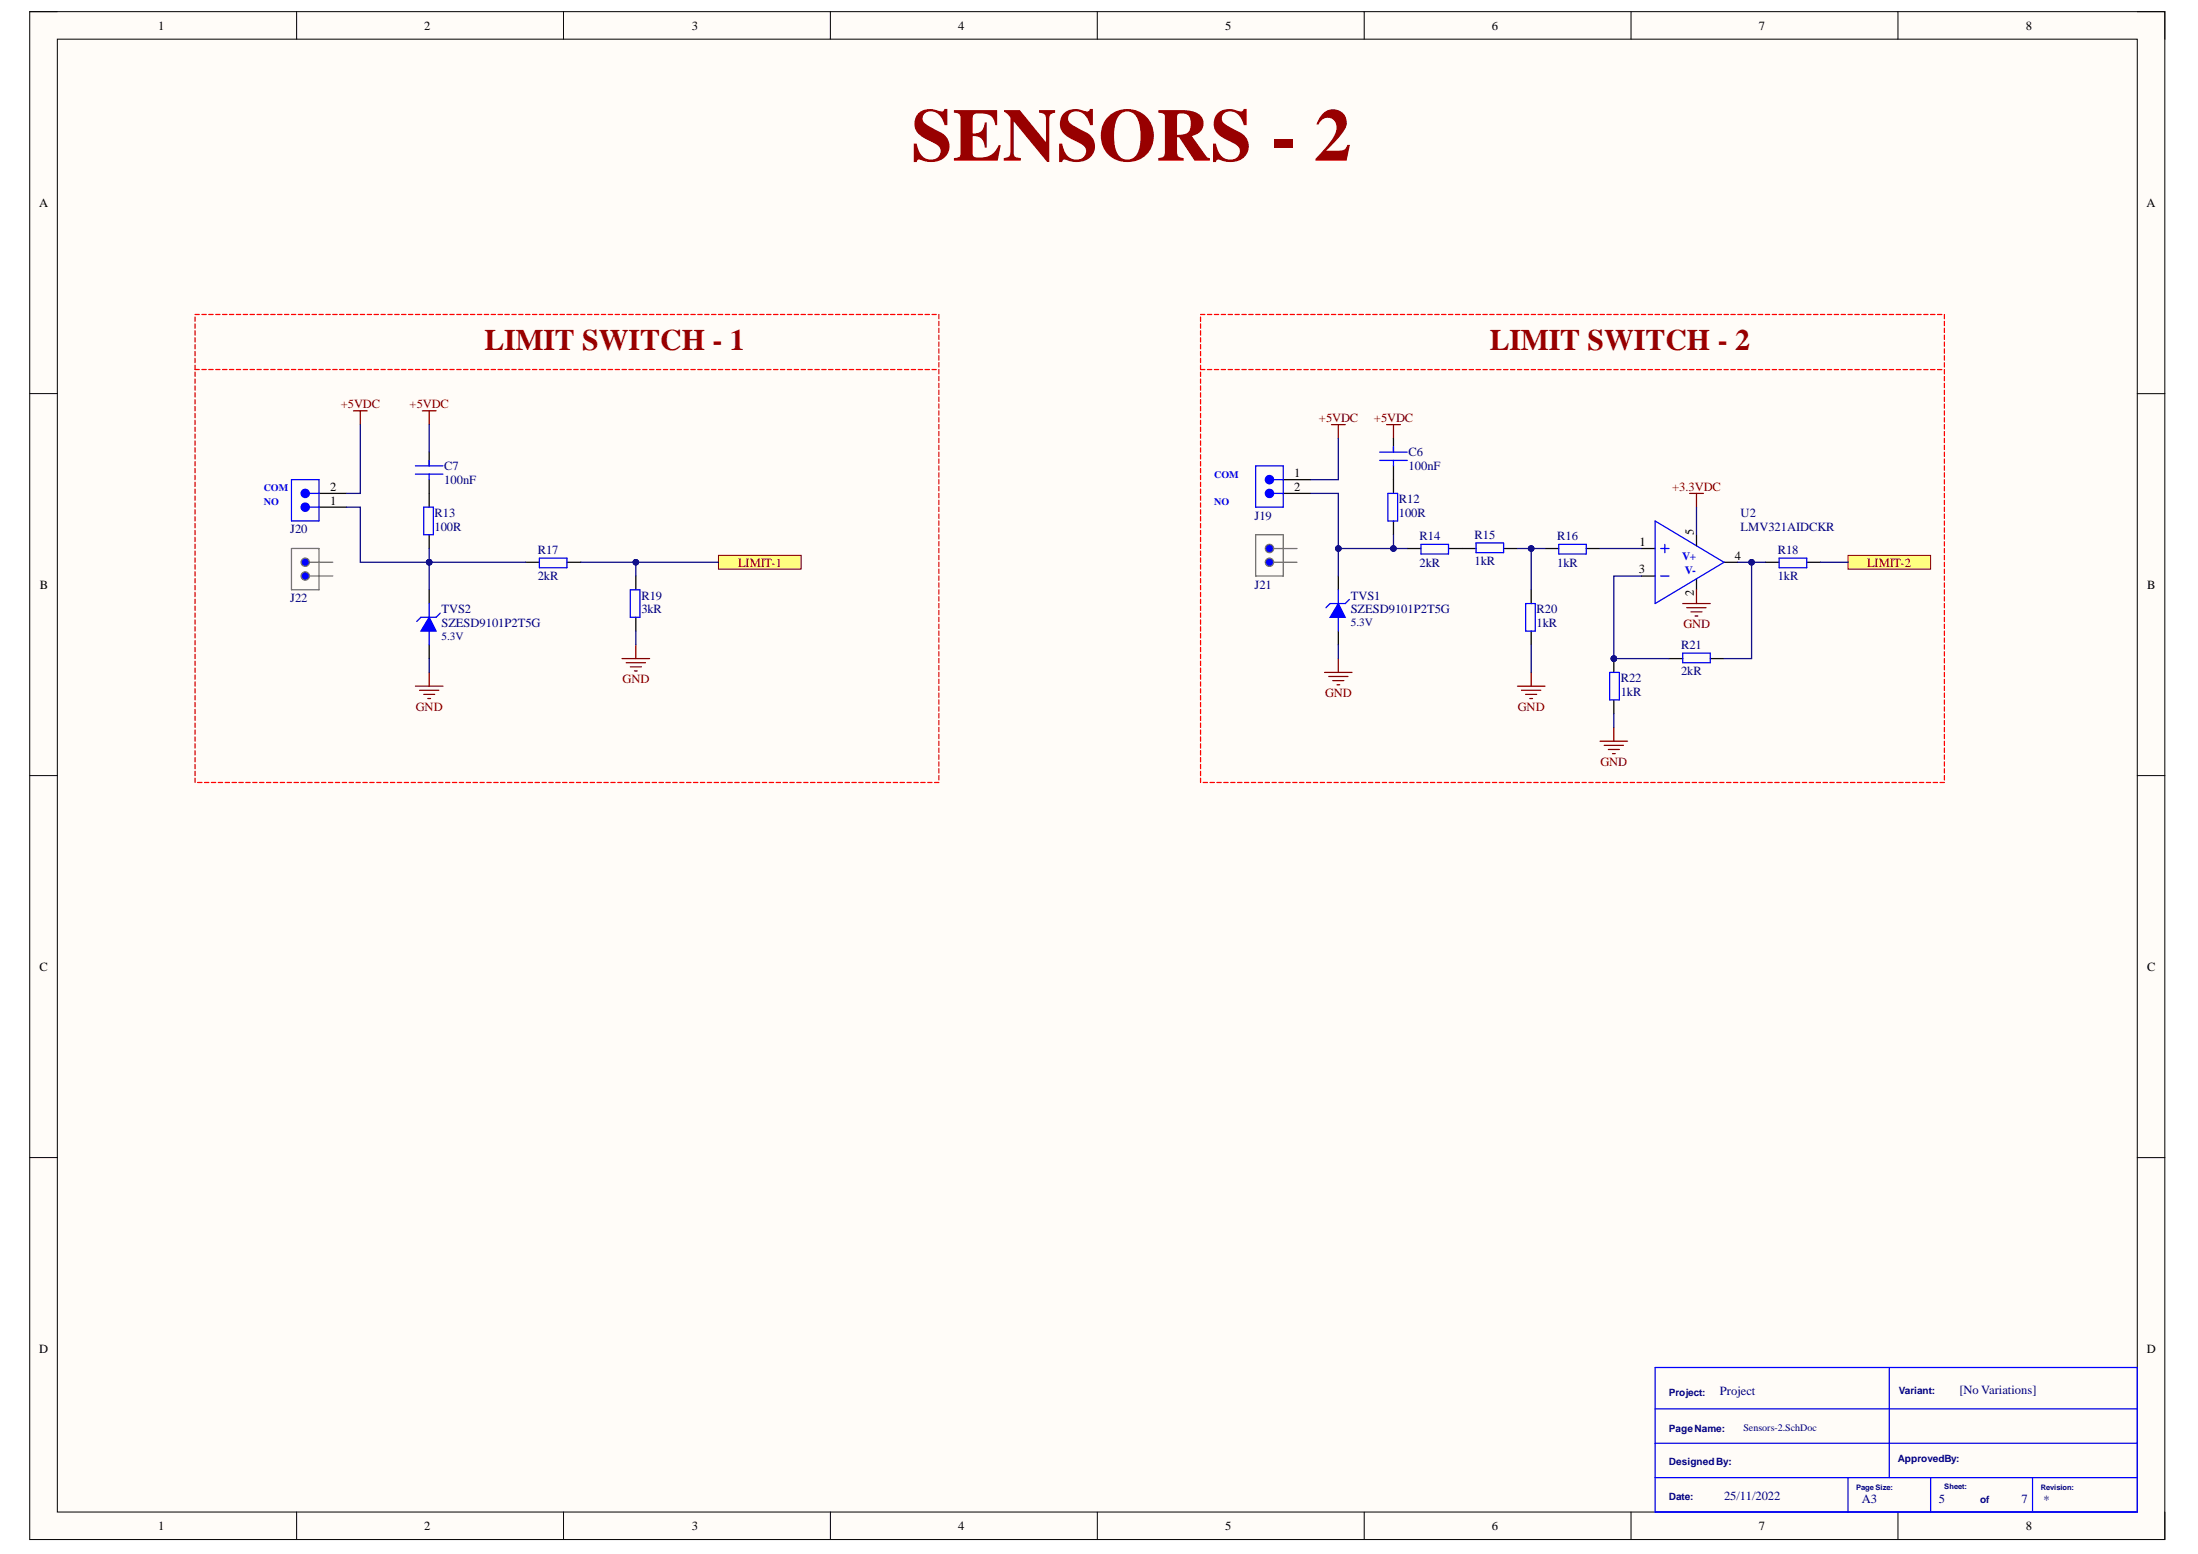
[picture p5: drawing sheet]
<svg xmlns="http://www.w3.org/2000/svg" width="297mm" height="210mm" viewBox="0 0 297 210" stroke-linecap="round" stroke-linejoin="round" font-family="sans-serif">
<defs><g id="words">
<text font-size="10.1" fill="#980000" x="123.1" y="21.7">SENSORS - 2</text>
<g font-size="4" fill="#980000">
<text x="65.5" y="47.2">LIMIT SWITCH - 1</text>
<text x="201.3" y="47.2">LIMIT SWITCH - 2</text>
</g>
<g font-size="1.7">
<text x="21.4" y="4">1</text>
<text x="57.3" y="4">2</text>
<text x="93.5" y="4">3</text>
<text x="129.5" y="4">4</text>
<text x="165.6" y="4">5</text>
<text x="201.6" y="4">6</text>
<text x="237.7" y="4">7</text>
<text x="273.8" y="4">8</text>
<text x="5.3" y="27.9">A</text>
<text x="290.1" y="27.9">A</text>
<text x="174.9" y="64.4">1</text>
<text x="44.6" y="68.2">1</text>
<text x="44.6" y="66.3">2</text>
<text x="174.9" y="66.3">2</text>
<text x="221.5" y="77.4">3</text>
<text x="221.6" y="73.7">1</text>
<text x="228.9" y="72.2" transform="rotate(-90 228.9 72.2)">5</text>
<text x="234.5" y="75.6">4</text>
<text x="5.4" y="79.6">B</text>
<text x="228.9" y="80.4" transform="rotate(-90 228.9 80.4)">2</text>
<text x="290.2" y="79.6">B</text>
<text x="5.3" y="131.1">C</text>
<text x="290.2" y="131.1">C</text>
<text x="5.3" y="182.7">D</text>
<text x="290.1" y="182.7">D</text>
<text x="21.4" y="206.7">1</text>
<text x="57.3" y="206.7">2</text>
<text x="93.5" y="206.7">3</text>
<text x="129.5" y="206.7">4</text>
<text x="165.6" y="206.7">5</text>
<text x="201.6" y="206.7">6</text>
<text x="237.7" y="206.7">7</text>
<text x="273.8" y="206.7">8</text>
</g>
<g font-size="1.7" fill="#800000">
<text x="46" y="55.1">+5VDC</text>
<text x="55.4" y="55.1">+5VDC</text>
<text x="178.2" y="57">+5VDC</text>
<text x="185.7" y="57">+5VDC</text>
<text x="226" y="66.3">+3.3VDC</text>
<text x="99.7" y="76.5">LIMIT-1</text>
<text x="252.3" y="76.5">LIMIT-2</text>
<text x="227.5" y="84.9">GND</text>
<text x="84.1" y="92.3">GND</text>
<text x="179.1" y="94.2">GND</text>
<text x="56.2" y="96">GND</text>
<text x="205.1" y="96">GND</text>
<text x="216.3" y="103.5">GND</text>
</g>
<g font-size="1.7" fill="#000080">
<text x="60" y="65.4">100nF</text>
<text x="60" y="63.5">C7</text>
<text x="190.4" y="63.5">100nF</text>
<text x="190.4" y="61.7">C6</text>
<text x="58.7" y="71.7">100R</text>
<text x="58.7" y="69.8">R13</text>
<text x="169.5" y="70.2">J19</text>
<text x="189.1" y="69.8">100R</text>
<text x="189.1" y="68">R12</text>
<text x="235.2" y="69.8">U2</text>
<text x="235.2" y="71.7">LMV321AIDCKR</text>
<text x="39.2" y="72">J20</text>
<text x="72.7" y="74.8">R17</text>
<text x="191.8" y="76.5">2kR</text>
<text x="191.8" y="73">R14</text>
<text x="199.3" y="76.4">1kR</text>
<text x="199.3" y="72.8">R15</text>
<text x="210.4" y="76.5">1kR</text>
<text x="210.4" y="73">R16</text>
<text x="240.3" y="74.8">R18</text>
<text x="39.2" y="81.4">J22</text>
<text x="59.7" y="82.9">TVS2</text>
<text x="72.7" y="78.4">2kR</text>
<text x="86.7" y="82.9">3kR</text>
<text x="86.7" y="81">R19</text>
<text x="169.5" y="79.5">J21</text>
<text x="182.5" y="81">TVS1</text>
<text x="182.5" y="82.9">SZESD9101P2T5G</text>
<text x="207.7" y="82.9">R20</text>
<text x="240.3" y="78.4">1kR</text>
<text x="59.7" y="84.7">SZESD9101P2T5G</text>
<text x="207.7" y="84.7">1kR</text>
<text x="227.2" y="87.7">R21</text>
<text x="219" y="94">1kR</text>
<text x="219" y="92.1">R22</text>
<text x="227.2" y="91.2">2kR</text>
<text x="232.4" y="188.4">Project</text>
<text x="264.8" y="188.3">[No Variations]</text>
<text x="233" y="202.6">25/11/2022</text>
<text x="251.6" y="203">A3</text>
<text x="262" y="203">5</text>
<text x="273.2" y="203">7</text>
<text x="276.2" y="203.1">*</text>
</g>
<g font-size="1.5" fill="#00f">
<text x="227.3" y="75.6">V+</text>
<text x="227.7" y="77.5">V-</text>
</g>
<g font-size="1.5" fill="#000080">
<text x="59.7" y="86.4">5.3V</text>
<text x="182.5" y="84.5">5.3V</text>
</g>
<g font-size="1.4" fill="#00f">
<text x="164.1" y="64.5">COM</text>
<text x="35.6" y="66.4">COM</text>
<text x="35.6" y="68.2">NO</text>
<text x="164.1" y="68.2">NO</text>
</g>
<g font-size="1.4" fill="#000080">
<text x="225.5" y="188.5">Project:</text>
<text x="256.6" y="188.4">Variant:</text>
<text x="225.5" y="193.4">PageName:</text>
<text x="225.5" y="197.8">DesignedBy:</text>
<text x="235.6" y="193.3">Sensors-2.SchDoc</text>
<text x="256.5" y="197.5">ApprovedBy:</text>
<text x="225.5" y="202.7">Date:</text>
<text x="267.6" y="203.1">of</text>
</g>
<g font-size="1" fill="#000080">
<text x="250.8" y="201.2">Page Size:</text>
<text x="262.8" y="201.1">Sheet:</text>
<text x="275.8" y="201.2">Revision:</text>
</g>
</g></defs>
<path d="M4 1.6h288.6v206.4h-288.6z" fill-rule="evenodd" fill="#fffcf8"/>
<path d="M4 1.6h288.6v206.4h-288.6z" fill="none" stroke="#000" stroke-width=".14"/>
<path d="M7.7 5.3h281.1v198.9h-281.1z" fill-rule="evenodd" fill="#fffcf8"/>
<g fill="none" stroke="#000" stroke-width=".14">
<path d="M4 1.6h3.7M7.7 5.3h281.1v198.9h-281.1zM40.1 1.6v3.7M76.2 1.6v3.7M112.2 1.6v3.7M148.3 1.6v3.7M184.4 1.6v3.7M220.4 1.6v3.7M256.5 1.6v3.7M288.8 1.6h3.8v3.7M4 53.2h3.7M288.8 53.2h3.8"/>
<path d="M4 104.8h3.7M288.8 104.8h3.8M4 156.4h3.7M288.8 156.4h3.8M40.1 204.2v3.8M76.2 204.2v3.8M112.2 204.2v3.8M148.3 204.2v3.8M184.4 204.2v3.8M220.4 204.2v3.8M256.5 204.2v3.8M292.6 204.2v3.8"/>
</g>
<g fill="none" stroke="#00f" stroke-width=".17">
<path d="M57.3 68.5h1.3v3.7h-1.3zM72.9 75.4h3.7v1.3h-3.7zM85.2 79.7h1.3v3.7h-1.3zM56.9 83.4h2M58 81.5v5.6M223.7 190.3h65.1M223.7 194.9h65.1M223.7 199.6h65.1M223.7 184.7h65.1v19.5h-65.1zM249.7 199.6v4.6M255.3 184.7v14.9M260.9 199.6v4.6"/>
<path d="M274.7 199.6v4.5"/>
</g>
<g fill="none" stroke="#f00" stroke-width=".17">
<path d="M26.4 42.8v.6M26.4 43.8v.5M26.4 44.7v.6M26.4 45.6v.6M26.4 46.5v.6M26.4 47.5v.6M26.4 48.4v.6M26.4 49.3v.6h.5M26.4 50.3v.5M26.4 51.2v.6M26.4 52.1v.6M26.4 53.1v.5"/>
<path d="M26.4 54v.6M26.4 54.9v.6M26.4 55.8v.6M26.4 56.8v.5M26.4 57.7v.6M26.4 58.6v.6M26.4 59.6v.5M26.4 42.5h.5M27.3 42.5h.6M27.3 49.9h.6M28.2 42.5h.6M28.2 49.9h.6"/>
<path d="M29.1 42.5h.6M29.1 49.9h.6M30.1 42.5h.6M30.1 49.9h.6M31 42.5h.6M31 49.9h.6M31.9 42.5h.6M31.9 49.9h.6M32.9 42.5h.6M32.9 49.9h.6M33.8 42.5h.6M33.8 49.9h.6"/>
<path d="M34.7 42.5h.6M34.7 49.9h.6M35.7 42.5h.5M35.7 49.9h.5M36.6 42.5h.6M36.6 49.9h.6M37.5 42.5h.6M37.5 49.9h.6M38.5 42.5h.5M38.5 49.9h.5M39.4 42.5h.6M39.4 49.9h.6"/>
<path d="M40.3 42.5h.6M40.3 49.9h.6M41.2 42.5h.6M41.2 49.9h.6M42.2 42.5h.6M42.2 49.9h.6M43.1 42.5h.6M43.1 49.9h.6M44 42.5h.6M44 49.9h.6M45 42.5h.6M45 49.9h.6"/>
<path d="M45.9 42.5h.6M45.9 49.9h.6M46.8 42.5h.6M46.8 49.9h.6M47.8 42.5h.5M47.8 49.9h.5M48.7 42.5h.6M48.7 49.9h.6M49.6 42.5h.6M49.6 49.9h.6M50.6 42.5h.5M50.6 49.9h.5"/>
<path d="M51.5 42.5h.6M51.5 49.9h.6M52.4 42.5h.6M52.4 49.9h.6M53.3 42.5h.6M53.3 49.9h.6M54.3 42.5h.6M54.3 49.9h.6M55.2 42.5h.6M55.2 49.9h.6M56.1 42.5h.6M56.1 49.9h.6"/>
<path d="M57.1 42.5h.6M57.1 49.9h.6M58 42.5h.6M58 49.9h.6M58.9 42.5h.6M58.9 49.9h.6M59.9 42.5h.5M59.9 49.9h.5M60.8 42.5h.6M60.8 49.9h.6M61.7 42.5h.6M61.7 49.9h.6"/>
<path d="M62.7 42.5h.5M62.7 49.9h.5M63.6 42.5h.6M63.6 49.9h.6M64.5 42.5h.6M64.5 49.9h.6M65.4 42.5h.6M65.4 49.9h.6M66.4 42.5h.6M66.4 49.9h.6M67.3 42.5h.6M67.3 49.9h.6"/>
<path d="M68.2 42.5h.6M68.2 49.9h.6M69.2 42.5h.6M69.2 49.9h.6M70.1 42.5h.6M70.1 49.9h.6M71 42.5h.6M71 49.9h.6M72 42.5h.5M72 49.9h.5M72.9 42.5h.6M72.9 49.9h.6"/>
<path d="M73.8 42.5h.6M73.8 49.9h.6M74.8 42.5h.5M74.8 49.9h.5M75.7 42.5h.6M75.7 49.9h.6M76.6 42.5h.6M76.6 49.9h.6M77.5 42.5h.6M77.5 49.9h.6M78.5 42.5h.6M78.5 49.9h.6"/>
<path d="M79.4 42.5h.6M79.4 49.9h.6M80.3 42.5h.6M80.3 49.9h.6M81.3 42.5h.6M81.3 49.9h.6M82.2 42.5h.6M82.2 49.9h.6M83.1 42.5h.6M83.1 49.9h.6M84.1 42.5h.5M84.1 49.9h.5"/>
<path d="M85 42.5h.6M85 49.9h.6M85.9 42.5h.6M85.9 49.9h.6M86.9 42.5h.5M86.9 49.9h.5M87.8 42.5h.6M87.8 49.9h.6M88.7 42.5h.6M88.7 49.9h.6M89.6 42.5h.6M89.6 49.9h.6"/>
<path d="M90.6 42.5h.6M90.6 49.9h.6M91.5 42.5h.6M91.5 49.9h.6M92.4 42.5h.6M92.4 49.9h.6M93.4 42.5h.6M93.4 49.9h.6M94.3 42.5h.6M94.3 49.9h.6M95.2 42.5h.6M95.2 49.9h.6"/>
<path d="M96.2 42.5h.5M96.2 49.9h.5M97.1 42.5h.6M97.1 49.9h.6M98 42.5h.6M98 49.9h.6M99 42.5h.5M99 49.9h.5M99.9 42.5h.6M99.9 49.9h.6M100.8 42.5h.6M100.8 49.9h.6"/>
<path d="M101.7 42.5h.6M101.7 49.9h.6M102.7 42.5h.6M102.7 49.9h.6M103.6 42.5h.6M103.6 49.9h.6M104.5 42.5h.6M104.5 49.9h.6M105.5 42.5h.6M105.5 49.9h.6M106.4 42.5h.6M106.4 49.9h.6"/>
<path d="M107.3 42.5h.6M107.3 49.9h.6M108.3 42.5h.5M108.3 49.9h.5M109.2 42.5h.6M109.2 49.9h.6M110.1 42.5h.6M110.1 49.9h.6M111.1 42.5h.5M111.1 49.9h.5M112 42.5h.6M112 49.9h.6"/>
<path d="M112.9 42.5h.6M112.9 49.9h.6M113.8 42.5h.6M113.8 49.9h.6M114.8 42.5h.6M114.8 49.9h.6M115.7 42.5h.6M115.7 49.9h.6M116.6 42.5h.6M116.6 49.9h.6M117.6 42.5h.6M117.6 49.9h.6"/>
<path d="M118.5 42.5h.6M118.5 49.9h.6M119.4 42.5h.6M119.4 49.9h.6M120.4 42.5h.5M120.4 49.9h.5M121.3 42.5h.6M121.3 49.9h.6M122.2 42.5h.6M122.2 49.9h.6M123.2 42.5h.5M123.2 49.9h.5"/>
<path d="M124.1 42.5h.6M124.1 49.9h.6M125 42.5h.6M125 49.9h.6M125.9 42.5h.6M125.9 49.9h.6M126.9 42.5v.6M126.9 43.4v.6M126.9 44.3v.6M126.9 45.3v.5M126.9 46.2v.6M126.9 47.1v.6"/>
<path d="M126.9 48.1v.5M126.9 49v.6M126.9 49.9v.6M126.9 50.8v.6M126.9 51.8v.6M126.9 52.7v.6M126.9 53.6v.6M126.9 54.6v.5M126.9 55.5v.6M126.9 56.4v.6M126.9 57.3v.6M126.9 58.3v.6"/>
<path d="M126.9 59.2v.6M26.4 60.5v.6M26.4 61.4v.6M26.4 62.3v.6M26.4 63.3v.6M26.4 64.2v.6M26.4 65.1v.6M26.4 66.1v.5M26.4 67v.6M26.4 67.9v.6M26.4 68.9v.5M26.4 69.8v.6"/>
<path d="M26.4 70.7v.6M26.4 71.6v.6M26.4 72.6v.6M26.4 73.5v.6M26.4 74.4v.6M26.4 75.4v.5M26.4 76.3v.6M26.4 77.2v.6M26.4 78.2v.5M26.4 79.1v.6M126.9 60.1v.6M126.9 61.1v.6"/>
<path d="M126.9 62v.6M126.9 62.9v.6M126.9 63.9v.5M126.9 64.8v.6M126.9 65.7v.6M126.9 66.6v.6M126.9 67.6v.6M126.9 68.5v.6M126.9 69.4v.6M126.9 70.4v.5M126.9 71.3v.6M126.9 72.2v.6"/>
<path d="M126.9 73.2v.5M126.9 74.1v.6M126.9 75v.6M126.9 75.9v.6M126.9 76.9v.6M126.9 77.8v.6M126.9 78.7v.6M126.9 79.7v.5M26.4 80v.6M26.4 80.9v.6M26.4 81.9v.6M26.4 82.8v.6"/>
<path d="M26.4 83.7v.6M26.4 84.7v.5M26.4 85.6v.6M26.4 86.5v.6M26.4 87.4v.6M26.4 88.4v.6M26.4 89.3v.6M26.4 90.2v.6M26.4 91.2v.5M26.4 92.1v.6M26.4 93v.6M26.4 94v.5"/>
<path d="M26.4 94.9v.6M26.4 95.8v.6M26.4 96.7v.6M26.4 97.7v.6M26.4 98.6v.6M26.4 99.5v.6M126.9 80.6v.6M126.9 81.5v.6M126.9 82.5v.5M126.9 83.4v.6M126.9 84.3v.6M126.9 85.2v.6"/>
<path d="M126.9 86.2v.6M126.9 87.1v.6M126.9 88v.6M126.9 89v.5M126.9 89.9v.6M126.9 90.8v.6M126.9 91.7v.6M126.9 92.7v.6M126.9 93.6v.6M126.9 94.5v.6M126.9 95.5v.5M126.9 96.4v.6"/>
<path d="M126.9 97.3v.6M126.9 98.3v.5M126.9 99.2v.6M26.4 100.5v.5M26.4 101.4v.6M26.4 102.3v.6M26.4 103.3v.5M26.4 104.2v.6M26.4 105.1v.6M26.7 105.7h.6M27.6 105.7h.6M28.6 105.7h.5"/>
<path d="M29.5 105.7h.6M30.4 105.7h.6M31.4 105.7h.5M32.3 105.7h.6M33.2 105.7h.6M34.1 105.7h.6M35.1 105.7h.6M36 105.7h.6M36.9 105.7h.6M37.9 105.7h.6M38.8 105.7h.6M39.7 105.7h.6"/>
<path d="M40.7 105.7h.5M41.6 105.7h.6M42.5 105.7h.6M43.5 105.7h.5M44.4 105.7h.6M45.3 105.7h.6M46.3 105.7h.5M47.2 105.7h.6M48.1 105.7h.6M49 105.7h.6M50 105.7h.6M50.9 105.7h.6"/>
<path d="M51.8 105.7h.6M52.8 105.7h.5M53.7 105.7h.6M54.6 105.7h.6M55.6 105.7h.5M56.5 105.7h.6M57.4 105.7h.6M58.4 105.7h.5M59.3 105.7h.6M60.2 105.7h.6M61.1 105.7h.6M62.1 105.7h.6"/>
<path d="M63 105.7h.6M63.9 105.7h.6M64.9 105.7h.6M65.8 105.7h.6M66.7 105.7h.6M67.7 105.7h.5M68.6 105.7h.6M69.5 105.7h.6M70.5 105.7h.5M71.4 105.7h.6M72.3 105.7h.6M73.2 105.7h.6"/>
<path d="M74.2 105.7h.6M75.1 105.7h.6M76 105.7h.6M77 105.7h.5M77.9 105.7h.6M78.8 105.7h.6M79.8 105.7h.5M80.7 105.7h.6M81.6 105.7h.6M82.5 105.7h.6M83.5 105.7h.6M84.4 105.7h.6"/>
<path d="M85.3 105.7h.6M86.3 105.7h.6M87.2 105.7h.6M88.1 105.7h.6M89.1 105.7h.5M90 105.7h.6M90.9 105.7h.6M91.9 105.7h.5M92.8 105.7h.6M93.7 105.7h.6M94.7 105.7h.5M95.6 105.7h.6"/>
<path d="M96.5 105.7h.6M97.4 105.7h.6M98.4 105.7h.6M99.3 105.7h.6M100.2 105.7h.6M101.2 105.7h.5M102.1 105.7h.6M103 105.7h.6M104 105.7h.5M104.9 105.7h.6M105.8 105.7h.6M106.8 105.7h.5"/>
<path d="M107.7 105.7h.6M108.6 105.7h.6M109.5 105.7h.6M110.5 105.7h.6M111.4 105.7h.6M112.3 105.7h.6M113.3 105.7h.5M114.2 105.7h.6M115.1 105.7h.6M116.1 105.7h.5M117 105.7h.6M117.9 105.7h.6"/>
<path d="M118.9 105.7h.5M119.8 105.7h.6M120.7 105.7h.6M121.6 105.7h.6M122.6 105.7h.6M123.5 105.7h.6M124.4 105.7h.6M125.4 105.7h.5M126.3 105.7h.6M126.9 100.1v.6M126.9 101v.6M126.9 102v.6"/>
<path d="M126.9 102.9v.6M126.9 103.8v.6M126.9 104.8v.5"/>
</g>
<path d="M47.8 55.5h1.8M48.7 55.5v1.8M84.1 89h3.7M84.6 89.5h2.6M85.2 90.1h1.5M85.7 90.6h.4M85.9 87.1v1.9" fill="none" stroke="#800000" stroke-width=".17"/>
<path d="M58 66.6v1.9M58 72.2v1.9M58 79.7v1.8M71 75.9h1.9M76.6 75.9h1.9M85.9 77.8v1.9M58 87.1v1.9M85.9 83.4v1.8" fill="none" stroke="#000" stroke-width=".17"/>
<path d="M58 83.4l.9 1.8h-2z" fill="#00f"/>
<path d="M180.9 79.7v5.5M187.6 66.6h1.3v3.8h-1.3zM192 73.5h3.8v1.3h-3.8zM223.7 70.4l9.3 5.5-9.3 5.6zM224.4 77.8h1.1M224.4 74.1h1.1M225 73.5v1.2M56.9 83.4l-.6 .5M58 83.4l.9 1.8h-2zM59.5 82.8l-.6 .6M179.8 81.5h2" fill="none" stroke="#00f" stroke-width=".17"/>
<g fill="none" stroke="#800000" stroke-width=".17">
<path d="M179.9 57.4h1.9M180.9 57.4v1.8M228.3 66.6h1.9M229.3 66.6v1.9M229.3 79.7v1.8M56.1 92.7h3.8M56.7 93.2h2.6M57.3 93.8h1.4M57.8 94.4h.4M58 90.8v1.9M227.4 81.5h3.7M228 82.1h2.6"/>
<path d="M228.5 82.6h1.5M229.1 83.2h.3"/>
</g>
<g fill="none" stroke="#f00" stroke-width=".17">
<path d="M162.2 42.8v.6M162.2 43.8v.5M162.2 44.7v.6M162.2 45.6v.6M162.2 46.5v.6M162.2 47.5v.6M162.2 48.4v.6M162.2 49.3v.6h.6M162.2 50.3v.5M162.2 51.2v.6M162.2 52.1v.6M162.2 53.1v.5"/>
<path d="M162.2 54v.6M162.2 54.9v.6M162.2 55.8v.6M162.2 56.8v.5M162.2 57.7v.6M162.2 58.6v.6M162.2 59.6v.5M162.2 42.5h.6M163.2 42.5h.6M163.2 49.9h.6M164.1 42.5h.6M164.1 49.9h.6"/>
<path d="M165 42.5h.6M165 49.9h.6M166 42.5h.6M166 49.9h.6M166.9 42.5h.6M166.9 49.9h.6M167.8 42.5h.6M167.8 49.9h.6M168.8 42.5h.5M168.8 49.9h.5M169.7 42.5h.6M169.7 49.9h.6"/>
<path d="M170.6 42.5h.6M170.6 49.9h.6M171.6 42.5h.5M171.6 49.9h.5M172.5 42.5h.6M172.5 49.9h.6M173.4 42.5h.6M173.4 49.9h.6M174.3 42.5h.6M174.3 49.9h.6M175.3 42.5h.6M175.3 49.9h.6"/>
<path d="M176.2 42.5h.6M176.2 49.9h.6M177.1 42.5h.6M177.1 49.9h.6M178.1 42.5h.6M178.1 49.9h.6M179 42.5h.6M179 49.9h.6M179.9 42.5h.6M179.9 49.9h.6M180.9 42.5h.5M180.9 49.9h.5"/>
<path d="M181.8 42.5h.6M181.8 49.9h.6M182.7 42.5h.6M182.7 49.9h.6M183.7 42.5h.5M183.7 49.9h.5M184.6 42.5h.6M184.6 49.9h.6M185.5 42.5h.6M185.5 49.9h.6M186.5 42.5h.5M186.5 49.9h.5"/>
<path d="M187.4 42.5h.6M187.4 49.9h.6M188.3 42.5h.6M188.3 49.9h.6M189.2 42.5h.6M189.2 49.9h.6M190.2 42.5h.6M190.2 49.9h.6M191.1 42.5h.6M191.1 49.9h.6M192 42.5h.6M192 49.9h.6"/>
<path d="M193 42.5h.5M193 49.9h.5M193.9 42.5h.6M193.9 49.9h.6M194.8 42.5h.6M194.8 49.9h.6M195.8 42.5h.5M195.8 49.9h.5M196.7 42.5h.6M196.7 49.9h.6M197.6 42.5h.6M197.6 49.9h.6"/>
<path d="M198.5 42.5h.6M198.5 49.9h.6M199.5 42.5h.6M199.5 49.9h.6M200.4 42.5h.6M200.4 49.9h.6M201.3 42.5h.6M201.3 49.9h.6M202.3 42.5h.5M202.3 49.9h.5M203.2 42.5h.6M203.2 49.9h.6"/>
<path d="M204.1 42.5h.6M204.1 49.9h.6M205.1 42.5h.5M205.1 49.9h.5M206 42.5h.6M206 49.9h.6M206.9 42.5h.6M206.9 49.9h.6M207.9 42.5h.5M207.9 49.9h.5M208.8 42.5h.6M208.8 49.9h.6"/>
<path d="M209.7 42.5h.6M209.7 49.9h.6M210.6 42.5h.6M210.6 49.9h.6M211.6 42.5h.6M211.6 49.9h.6M212.5 42.5h.6M212.5 49.9h.6M213.4 42.5h.6M213.4 49.9h.6M214.4 42.5h.6M214.4 49.9h.6"/>
<path d="M215.3 42.5h.6M215.3 49.9h.6M216.2 42.5h.6M216.2 49.9h.6M217.2 42.5h.5M217.2 49.9h.5M218.1 42.5h.6M218.1 49.9h.6M219 42.5h.6M219 49.9h.6M220 42.5h.5M220 49.9h.5"/>
<path d="M220.9 42.5h.6M220.9 49.9h.6M221.8 42.5h.6M221.8 49.9h.6M222.7 42.5h.6M222.7 49.9h.6M223.7 42.5h.6M223.7 49.9h.6M224.6 42.5h.6M224.6 49.9h.6M225.5 42.5h.6M225.5 49.9h.6"/>
<path d="M226.5 42.5h.6M226.5 49.9h.6M227.4 42.5h.6M227.4 49.9h.6M228.3 42.5h.6M228.3 49.9h.6M229.3 42.5h.5M229.3 49.9h.5M230.2 42.5h.6M230.2 49.9h.6M231.1 42.5h.6M231.1 49.9h.6"/>
<path d="M232.1 42.5h.5M232.1 49.9h.5M233 42.5h.6M233 49.9h.6M233.9 42.5h.6M233.9 49.9h.6M234.8 42.5h.6M234.8 49.9h.6M235.8 42.5h.6M235.8 49.9h.6M236.7 42.5h.6M236.7 49.9h.6"/>
<path d="M237.6 42.5h.6M237.6 49.9h.6M238.6 42.5h.5M238.6 49.9h.5M239.5 42.5h.6M239.5 49.9h.6M240.4 42.5h.6M240.4 49.9h.6M241.4 42.5h.5M241.4 49.9h.5M242.3 42.5h.6M242.3 49.9h.6"/>
<path d="M243.2 42.5h.6M243.2 49.9h.6M244.2 42.5h.5M244.2 49.9h.5M245.1 42.5h.6M245.1 49.9h.6M246 42.5h.6M246 49.9h.6M247 42.5h.5M247 49.9h.5M247.9 42.5h.6M247.9 49.9h.6"/>
<path d="M248.8 42.5h.6M248.8 49.9h.6M249.7 42.5h.6M249.7 49.9h.6M250.7 42.5h.6M250.7 49.9h.6M251.6 42.5h.6M251.6 49.9h.6M252.5 42.5h.6M252.5 49.9h.6M253.5 42.5h.5M253.5 49.9h.5"/>
<path d="M254.4 42.5h.6M254.4 49.9h.6M255.3 42.5h.6M255.3 49.9h.6M256.3 42.5h.5M256.3 49.9h.5M257.2 42.5h.6M257.2 49.9h.6M258.1 42.5h.6M258.1 49.9h.6M259 42.5h.6M259 49.9h.6"/>
<path d="M260 42.5h.6M260 49.9h.6M260.9 42.5h.6M260.9 49.9h.6M261.8 42.5h.6M261.8 49.9h.6M262.8 42.5v.6M262.8 43.4v.6M262.8 44.3v.6M262.8 45.3v.5M262.8 46.2v.6M262.8 47.1v.6"/>
<path d="M262.8 48.1v.5M262.8 49v.6M262.8 49.9v.6M262.8 50.9v.5M262.8 51.8v.6M262.8 52.7v.6M262.8 53.6v.6M262.8 54.6v.5M262.8 55.5v.6M262.8 56.4v.6M262.8 57.4v.5M262.8 58.3v.6"/>
<path d="M262.8 59.2v.6M162.2 60.5v.6M162.2 61.4v.6M162.2 62.3v.6M162.2 63.3v.6M162.2 64.2v.6M162.2 65.1v.6M162.2 66.1v.5M162.2 67v.6M162.2 67.9v.6M162.2 68.9v.5M162.2 69.8v.6"/>
<path d="M162.2 70.7v.6M162.2 71.6v.6M162.2 72.6v.6M162.2 73.5v.6M162.2 74.4v.6M162.2 75.4v.5M162.2 76.3v.6M162.2 77.2v.6M162.2 78.2v.5M162.2 79.1v.6M262.8 60.1v.6M262.8 61.1v.6"/>
<path d="M262.8 62v.6M262.8 62.9v.6M262.8 63.9v.5M262.8 64.8v.6M262.8 65.7v.6M262.8 66.6v.6M262.8 67.6v.6M262.8 68.5v.6M262.8 69.4v.6M262.8 70.4v.6M262.8 71.3v.6M262.8 72.2v.6"/>
<path d="M262.8 73.2v.5M262.8 74.1v.6M262.8 75v.6M262.8 75.9v.6M262.8 76.9v.6M262.8 77.8v.6M262.8 78.7v.6M262.8 79.7v.5M162.2 80v.6M162.2 80.9v.6M162.2 81.9v.6M162.2 82.8v.6"/>
<path d="M162.2 83.7v.6M162.2 84.7v.5M162.2 85.6v.6M162.2 86.5v.6M162.2 87.4v.6M162.2 88.4v.6M162.2 89.3v.6M162.2 90.2v.6M162.2 91.2v.5M162.2 92.1v.6M162.2 93v.6M162.2 94v.5"/>
<path d="M162.2 94.9v.6M162.2 95.8v.6M162.2 96.7v.6M162.2 97.7v.6M162.2 98.6v.6M162.2 99.5v.6M262.8 80.6v.6M262.8 81.5v.6M262.8 82.5v.5M262.8 83.4v.6M262.8 84.3v.6M262.8 85.2v.6"/>
<path d="M262.8 86.2v.6M262.8 87.1v.6M262.8 88v.6M262.8 89v.5M262.8 89.9v.6M262.8 90.8v.6M262.8 91.8v.5M262.8 92.7v.6M262.8 93.6v.6M262.8 94.5v.6M262.8 95.5v.6M262.8 96.4v.6"/>
<path d="M262.8 97.3v.6M262.8 98.3v.5M262.8 99.2v.6M162.2 100.5v.5M162.2 101.4v.6M162.2 102.3v.6M162.2 103.3v.5M162.2 104.2v.6M162.2 105.1v.6M162.6 105.7h.6M163.5 105.7h.6M164.5 105.7h.5"/>
<path d="M165.4 105.7h.6M166.3 105.7h.6M167.3 105.7h.5M168.2 105.7h.6M169.1 105.7h.6M170 105.7h.6M171 105.7h.6M171.9 105.7h.6M172.8 105.7h.6M173.8 105.7h.5M174.7 105.7h.6M175.6 105.7h.6"/>
<path d="M176.6 105.7h.5M177.5 105.7h.6M178.4 105.7h.6M179.3 105.7h.6M180.3 105.7h.6M181.2 105.7h.6M182.1 105.7h.6M183.1 105.7h.6M184 105.7h.6M184.9 105.7h.6M185.9 105.7h.6M186.8 105.7h.6"/>
<path d="M187.7 105.7h.6M188.7 105.7h.5M189.6 105.7h.6M190.5 105.7h.6M191.5 105.7h.5M192.4 105.7h.6M193.3 105.7h.6M194.2 105.7h.6M195.2 105.7h.6M196.1 105.7h.6M197 105.7h.6M198 105.7h.5"/>
<path d="M198.9 105.7h.6M199.8 105.7h.6M200.8 105.7h.5M201.7 105.7h.6M202.6 105.7h.6M203.5 105.7h.6M204.5 105.7h.6M205.4 105.7h.6M206.3 105.7h.6M207.3 105.7h.6M208.2 105.7h.6M209.1 105.7h.6"/>
<path d="M210.1 105.7h.5M211 105.7h.6M211.9 105.7h.6M212.9 105.7h.5M213.8 105.7h.6M214.7 105.7h.6M215.7 105.7h.5M216.6 105.7h.6M217.5 105.7h.6M218.4 105.7h.6M219.4 105.7h.6M220.3 105.7h.6"/>
<path d="M221.2 105.7h.6M222.2 105.7h.5M223.1 105.7h.6M224 105.7h.6M225 105.7h.5M225.9 105.7h.6M226.8 105.7h.6M227.8 105.7h.5M228.7 105.7h.6M229.6 105.7h.6M230.5 105.7h.6M231.5 105.7h.6"/>
<path d="M232.4 105.7h.6M233.3 105.7h.6M234.3 105.7h.5M235.2 105.7h.6M236.1 105.7h.6M237.1 105.7h.5M238 105.7h.6M238.9 105.7h.6M239.8 105.7h.6M240.8 105.7h.6M241.7 105.7h.6M242.6 105.7h.6"/>
<path d="M243.6 105.7h.6M244.5 105.7h.6M245.4 105.7h.6M246.4 105.7h.6M247.3 105.7h.6M248.2 105.7h.6M249.2 105.7h.5M250.1 105.7h.6M251 105.7h.6M252 105.7h.5M252.9 105.7h.6M253.8 105.7h.6"/>
<path d="M254.7 105.7h.6M255.7 105.7h.6M256.6 105.7h.6M257.5 105.7h.6M258.5 105.7h.5M259.4 105.7h.6M260.3 105.7h.6M261.3 105.7h.5M262.2 105.7h.6M262.8 100.1v.6M262.8 101v.6M262.8 102v.6"/>
<path d="M262.8 102.9v.6M262.8 103.8v.6M262.8 104.8v.5"/>
</g>
<path d="M180.9 77.8v1.9M188.3 64.8v1.8M188.3 70.4v1.8M190.2 74.1h1.8M195.8 74.1h1.8M221.8 77.8h1.9M221.8 74.1h1.9M229.3 72.2v1.5M229.3 78.2v1.5M233 75.9h1.8M180.9 85.2v1.9" fill="none" stroke="#000" stroke-width=".17"/>
<path d="M180.9 81.5l.9 1.9h-2z" fill="#00f"/>
<path d="M199.5 73.3h3.7v1.4h-3.7zM210.6 73.5h3.8v1.3h-3.8zM240.4 75.4h3.8v1.3h-3.8zM179.8 81.5l-.6 .6M180.9 81.5l.9 1.9h-2zM182.4 81l-.6 .5M206.2 81.5h1.3v3.7h-1.3z" fill="none" stroke="#00f" stroke-width=".17"/>
<path d="M179 90.8h3.7M179.6 91.4h2.6M180.1 91.9h1.5M180.7 92.5h.4M180.9 89v1.8M205.1 92.7h3.7M205.6 93.2h2.6M206.2 93.8h1.5M206.7 94.4h.4M206.9 90.8v1.9" fill="none" stroke="#800000" stroke-width=".17"/>
<path d="M197.6 74.1h1.9M203.2 74.1h1.9M206.9 79.7v1.8M208.8 74.1h1.8M214.4 74.1h1.8M238.6 75.9h1.8M244.2 75.9h1.8M206.9 85.2v1.9" fill="none" stroke="#000" stroke-width=".17"/>
<path d="M97.1 75h11.2v1.9h-11.2z" fill-rule="evenodd" fill="#ffff80"/>
<path d="M97.1 75h11.2v1.9h-11.2z" fill="none" stroke="#800000" stroke-width=".14"/>
<path d="M249.7 75h11.2v1.9h-11.2z" fill-rule="evenodd" fill="#ffff80"/>
<path d="M249.7 75h11.2v1.9h-11.2z" fill="none" stroke="#800000" stroke-width=".14"/>
<path d="M218.1 98.3v1.8M216.2 100.1h3.8M216.8 100.7h2.6M217.4 101.2h1.4M217.9 101.8h.4" fill="none" stroke="#800000" stroke-width=".17"/>
<path d="M225.5 89h1.9M231.1 89h1.9" fill="none" stroke="#000" stroke-width=".17"/>
<path d="M227.4 88.2h3.7v1.3h-3.7z" fill="none" stroke="#00f" stroke-width=".17"/>
<circle cx="218.1" cy="89" r=".37" fill="#000080"/>
<circle cx="218.1" cy="89" r=".37" fill="none" stroke="#000080" stroke-width=".14"/>
<path d="M218.1 89v1.8" fill="none" stroke="#000" stroke-width=".17"/>
<circle cx="218.1" cy="89" r=".37" fill="#000080"/>
<circle cx="218.1" cy="89" r=".37" fill="none" stroke="#000080" stroke-width=".14"/>
<path d="M188.3 59.2v1.9M43.1 68.5h3.7M43.1 66.6h3.7M58 61.1v1.8M58 64.8v1.8M188.3 62.9v1.9M218.1 94.5v1.9" fill="none" stroke="#000" stroke-width=".17"/>
<path d="M39.4 64.8h3.7v5.6h-3.7zM41.8 66.6h1.3M56.1 64h3.8M56.1 62.9h3.8M58 62.2v.7M58 64v.8M186.5 62.2h3.7M186.5 61.1h3.7M188.3 60.3v.8M188.3 62.2v.7M217.5 90.8h1.3v3.7h-1.3z" fill="none" stroke="#00f" stroke-width=".17"/>
<path d="M187.4 57.4h1.8M188.3 57.4v1.8" fill="none" stroke="#800000" stroke-width=".17"/>
<circle cx="41.2" cy="66.6" r=".56" fill="#00f"/>
<g fill="none" stroke="#00f" stroke-width=".17">
<path d="M41.8 68.5h1.3"/>
<circle cx="41.2" cy="66.6" r=".56"/>
</g>
<circle cx="41.2" cy="68.5" r=".56" fill="#00f"/>
<circle cx="41.2" cy="68.5" r=".56" fill="none" stroke="#00f" stroke-width=".17"/>
<path d="M39.4 74.1h3.7v5.6h-3.7zM41.8 77.8h1.3M41.8 75.9h1.3" fill="none" stroke="#666" stroke-width=".17"/>
<circle cx="41.2" cy="75.9" r=".56" fill="#00f"/>
<circle cx="41.2" cy="75.9" r=".56" fill="none" stroke="#666" stroke-width=".17"/>
<circle cx="41.2" cy="77.8" r=".56" fill="#00f"/>
<g fill="none" stroke="#666" stroke-width=".17">
<path d="M43.1 77.8h1.9M43.1 75.9h1.9"/>
<circle cx="41.2" cy="77.8" r=".56"/>
</g>
<path d="M173.4 64.8h3.7M173.4 66.6h3.7" fill="none" stroke="#000" stroke-width=".17"/>
<path d="M169.7 62.9h3.7v5.6h-3.7zM172.1 66.6h1.3" fill="none" stroke="#00f" stroke-width=".17"/>
<circle cx="171.6" cy="66.6" r=".56" fill="#00f"/>
<g fill="none" stroke="#00f" stroke-width=".17">
<path d="M172.1 64.8h1.3"/>
<circle cx="171.6" cy="66.6" r=".56"/>
</g>
<circle cx="171.6" cy="64.8" r=".56" fill="#00f"/>
<circle cx="171.6" cy="64.8" r=".56" fill="none" stroke="#00f" stroke-width=".17"/>
<path d="M169.7 72.2h3.7v5.6h-3.7zM172.1 75.9h1.3M172.1 74.1h1.3" fill="none" stroke="#666" stroke-width=".17"/>
<circle cx="171.6" cy="74.1" r=".56" fill="#00f"/>
<circle cx="171.6" cy="74.1" r=".56" fill="none" stroke="#666" stroke-width=".17"/>
<circle cx="171.6" cy="75.9" r=".56" fill="#00f"/>
<g fill="none" stroke="#666" stroke-width=".17">
<path d="M173.4 75.9h1.9M173.4 74.1h1.9"/>
<circle cx="171.6" cy="75.9" r=".56"/>
</g>
<path d="M57.1 55.5h1.8M58 55.5v1.8" fill="none" stroke="#800000" stroke-width=".17"/>
<path d="M85.9 75.9v1.9" fill="none" stroke="#000080" stroke-width=".17"/>
<circle cx="85.9" cy="75.9" r=".37" fill="#000080"/>
<circle cx="85.9" cy="75.9" r=".37" fill="none" stroke="#000080" stroke-width=".14"/>
<path d="M58 75.9v3.8M85.9 85.2v1.9" fill="none" stroke="#000080" stroke-width=".17"/>
<circle cx="58" cy="75.9" r=".37" fill="#000080"/>
<circle cx="58" cy="75.9" r=".37" fill="none" stroke="#000080" stroke-width=".14"/>
<path d="M180.9 74.1v3.7M58 89v1.8" fill="none" stroke="#000080" stroke-width=".17"/>
<circle cx="180.9" cy="74.1" r=".37" fill="#000080"/>
<circle cx="180.9" cy="74.1" r=".37" fill="none" stroke="#000080" stroke-width=".14"/>
<path d="M206.9 74.1v5.6M180.9 87.1v1.9M206.9 87.1v3.7" fill="none" stroke="#000080" stroke-width=".17"/>
<circle cx="206.9" cy="74.1" r=".37" fill="#000080"/>
<circle cx="206.9" cy="74.1" r=".37" fill="none" stroke="#000080" stroke-width=".14"/>
<path d="M216.2 74.1h5.6M229.3 68.5v3.7M236.7 75.9v13.1h-3.7M246 75.9h3.7M218.1 96.4v1.9" fill="none" stroke="#000080" stroke-width=".17"/>
<circle cx="236.7" cy="75.9" r=".37" fill="#000080"/>
<circle cx="236.7" cy="75.9" r=".37" fill="none" stroke="#000080" stroke-width=".14"/>
<path d="M221.8 77.8h-3.7v11.2h7.4" fill="none" stroke="#000080" stroke-width=".17"/>
<circle cx="218.1" cy="89" r=".37" fill="#000080"/>
<circle cx="218.1" cy="89" r=".37" fill="none" stroke="#000080" stroke-width=".14"/>
<path d="M188.3 72.2v1.9" fill="none" stroke="#000080" stroke-width=".17"/>
<circle cx="188.3" cy="74.1" r=".37" fill="#000080"/>
<circle cx="188.3" cy="74.1" r=".37" fill="none" stroke="#000080" stroke-width=".14"/>
<path d="M78.5 75.9h18.6" fill="none" stroke="#000080" stroke-width=".17"/>
<circle cx="85.9" cy="75.9" r=".37" fill="#000080"/>
<circle cx="85.9" cy="75.9" r=".37" fill="none" stroke="#000080" stroke-width=".14"/>
<path d="M205.1 74.1h3.7" fill="none" stroke="#000080" stroke-width=".17"/>
<circle cx="206.9" cy="74.1" r=".37" fill="#000080"/>
<circle cx="206.9" cy="74.1" r=".37" fill="none" stroke="#000080" stroke-width=".14"/>
<path d="M234.8 75.9h3.8" fill="none" stroke="#000080" stroke-width=".17"/>
<circle cx="236.7" cy="75.9" r=".37" fill="#000080"/>
<circle cx="236.7" cy="75.9" r=".37" fill="none" stroke="#000080" stroke-width=".14"/>
<path d="M180.9 59.2v5.6h-3.8M177.1 66.6h3.8v7.5h9.3" fill="none" stroke="#000080" stroke-width=".17"/>
<circle cx="180.9" cy="74.1" r=".37" fill="#000080"/>
<circle cx="180.9" cy="74.1" r=".37" fill="none" stroke="#000080" stroke-width=".14"/>
<circle cx="188.3" cy="74.1" r=".37" fill="#000080"/>
<circle cx="188.3" cy="74.1" r=".37" fill="none" stroke="#000080" stroke-width=".14"/>
<path d="M48.7 57.3v9.3h-1.9M58 57.3v3.8M46.8 68.5h1.9v7.4h22.3" fill="none" stroke="#000080" stroke-width=".17"/>
<circle cx="58" cy="75.9" r=".37" fill="#000080"/>
<circle cx="58" cy="75.9" r=".37" fill="none" stroke="#000080" stroke-width=".14"/>
<path d="M58 74.1v1.8" fill="none" stroke="#000080" stroke-width=".17"/>
<circle cx="58" cy="75.9" r=".37" fill="#000080"/>
<circle cx="58" cy="75.9" r=".37" fill="none" stroke="#000080" stroke-width=".14"/>
<use href="#words"/>
</svg>
